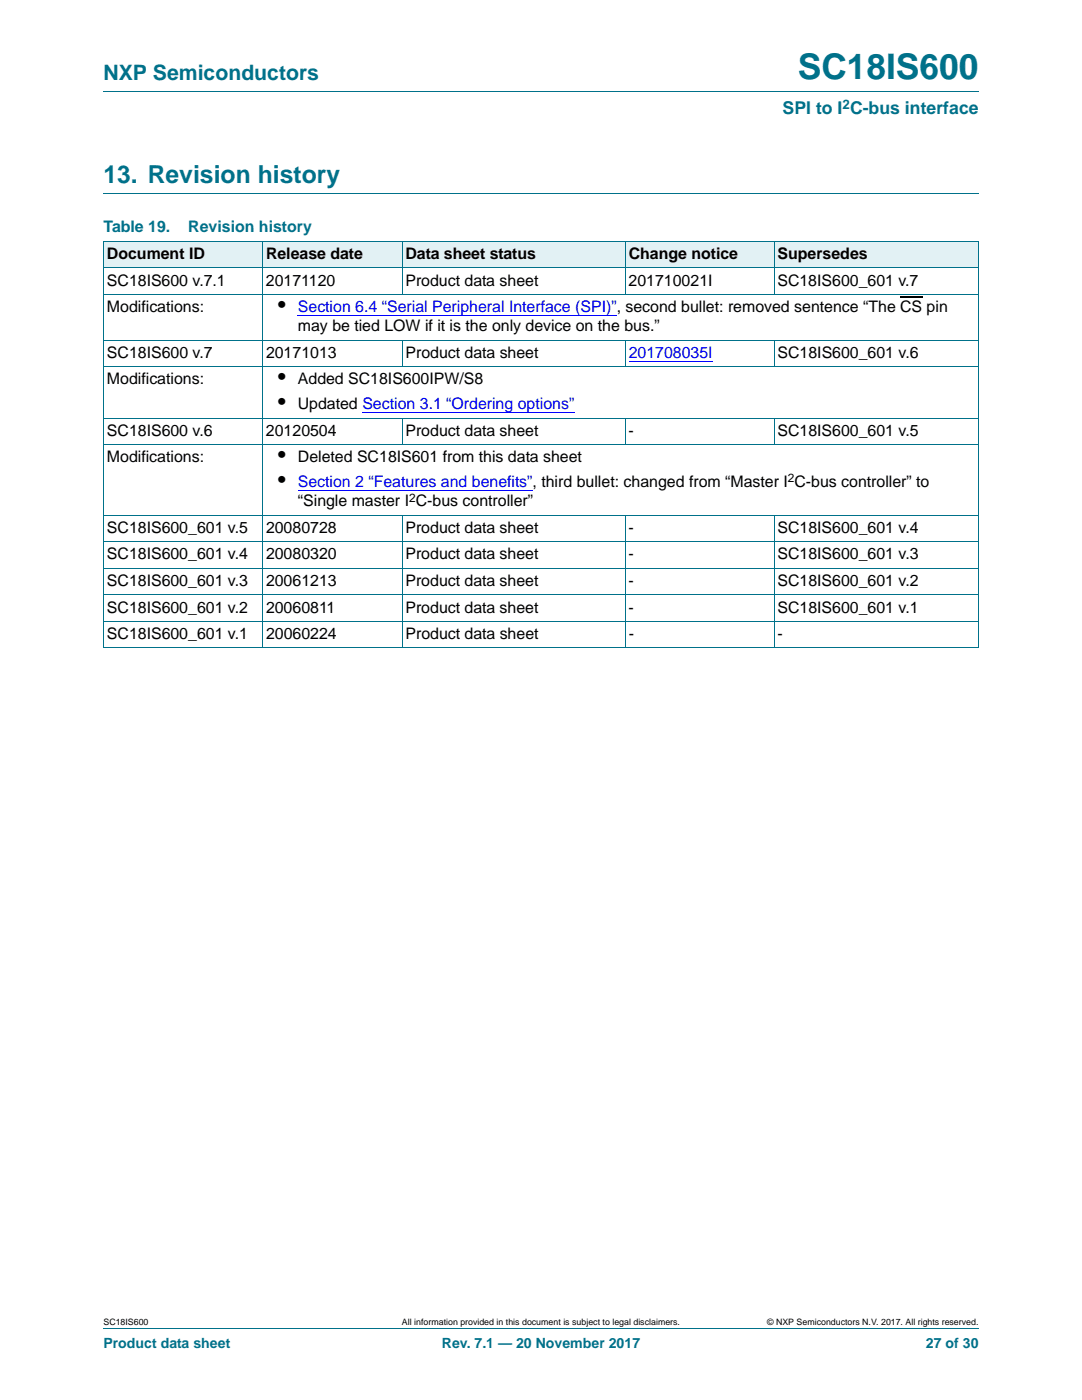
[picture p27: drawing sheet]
<svg xmlns="http://www.w3.org/2000/svg" width="216mm" height="279mm" viewBox="0 0 216 279" stroke-linecap="round" stroke-linejoin="round" font-family="sans-serif">
<defs><g id="words">
<text font-size="7" fill="#00718a" x="159.2" y="15.8">SC18IS600</text>
<text font-size="4.9" fill="#00718a" x="20.6" y="36.6">13. Revision history</text>
<text font-size="4.2" fill="#00718a" x="20.6" y="16">NXP Semiconductors</text>
<g font-size="4.2">
<text x="55.5" y="62.3">•</text>
<text x="55.5" y="76.7">•</text>
<text x="55.5" y="81.7">•</text>
<text x="55.5" y="92.2">•</text>
<text x="55.5" y="97.2">•</text>
</g>
<text font-size="3.5" fill="#00718a" x="156.2" y="22.8">SPI to I C-bus interface</text>
<g font-size="3.2" fill="#00718a">
<text x="20.6" y="46.4">Table 19.</text>
<text x="37.6" y="46.4">Revision history</text>
</g>
<g font-size="3.2">
<text x="21.3" y="51.7">Document ID</text>
<text x="53.1" y="51.7">Release date</text>
<text x="80.9" y="51.7">Data sheet status</text>
<text x="125.5" y="51.7">Change notice</text>
<text x="155.2" y="51.7">Supersedes</text>
<text x="21.3" y="57">SC18IS600 v.7.1</text>
<text x="53.1" y="57">20171120</text>
<text x="80.9" y="57">Product data sheet</text>
<text x="125.4" y="57">201710021I</text>
<text x="155.1" y="57">SC18IS600_601 v.7</text>
<text x="21.3" y="62.3">Modifications:</text>
<text x="21.3" y="71.4">SC18IS600 v.7</text>
<text x="53.1" y="71.4">20171013</text>
<text x="59.4" y="66.1">may be tied LOW if it is the only device on the bus.”</text>
<text x="80.9" y="71.4">Product data sheet</text>
<text x="155.2" y="71.4">SC18IS600_601 v.6</text>
<text x="21.3" y="76.7">Modifications:</text>
<text x="59.4" y="76.7">Added SC18IS600IPW/S8</text>
<text x="59.4" y="81.7">Updated Section 3.1 “Ordering options”</text>
<text x="21.3" y="87">SC18IS600 v.6</text>
<text x="53.1" y="87">20120504</text>
<text x="80.9" y="87">Product data sheet</text>
<text x="125.4" y="87">-</text>
<text x="155.1" y="87">SC18IS600_601 v.5</text>
<text x="21.3" y="92.2">Modifications:</text>
<text x="59.4" y="92.2">Deleted SC18IS601 from this data sheet</text>
<text x="59.4" y="101.1">“Single master I C-bus controller”</text>
<text x="21.3" y="106.4">SC18IS600_601 v.5</text>
<text x="53.1" y="106.4">20080728</text>
<text x="80.9" y="106.4">Product data sheet</text>
<text x="125.4" y="106.4">-</text>
<text x="155.1" y="106.4">SC18IS600_601 v.4</text>
<text x="21.3" y="111.7">SC18IS600_601 v.4</text>
<text x="53.1" y="111.7">20080320</text>
<text x="80.9" y="111.7">Product data sheet</text>
<text x="125.4" y="111.7">-</text>
<text x="155.1" y="111.7">SC18IS600_601 v.3</text>
<text x="21.3" y="116.9">SC18IS600_601 v.3</text>
<text x="53.1" y="116.9">20061213</text>
<text x="80.9" y="116.9">Product data sheet</text>
<text x="125.4" y="116.9">-</text>
<text x="155.1" y="116.9">SC18IS600_601 v.2</text>
<text x="21.3" y="122.2">SC18IS600_601 v.2</text>
<text x="53.1" y="122.2">20060811</text>
<text x="80.9" y="122.2">Product data sheet</text>
<text x="125.4" y="122.2">-</text>
<text x="155.1" y="122.2">SC18IS600_601 v.1</text>
<text x="21.3" y="127.5">SC18IS600_601 v.1</text>
<text x="53.1" y="127.5">20060224</text>
<text x="80.9" y="127.5">Product data sheet</text>
<text x="125.4" y="127.5">-</text>
<text x="155.1" y="127.5">-</text>
</g>
<g font-size="3.2" fill="#00f">
<text x="59.4" y="62.3">Section 6.4 “Serial Peripheral Interface (SPI)”, second bullet: removed sentence “The CS pin</text>
<text x="125.5" y="71.4">201708035I</text>
<text x="59.4" y="97.2">Section 2 “Features and benefits”, third bullet: changed from “Master I C-bus controller” to</text>
</g>
<g font-size="2.8" fill="#00718a">
<text x="20.6" y="269.1">Product data sheet</text>
<text x="88.1" y="269.1">Rev. 7.1 — 20 November 2017</text>
<text x="184.8" y="269.1">27 of 30</text>
</g>
<text font-size="2.6" fill="#00718a" x="168.1" y="21.7">2</text>
<g font-size="2.4">
<text x="81.6" y="100.1">2</text>
<text x="157.2" y="96.2">2</text>
</g>
<g font-size="1.8">
<text x="20.6" y="264.5">SC18IS600</text>
<text x="80.2" y="264.5">All information provided in this document is subject to legal disclaimers.</text>
<text x="153.1" y="264.5">© NXP Semiconductors N.V. 2017. All rights reserved.</text>
</g>
</g></defs>
<path d="M20.6 18.2h174.7M20.6 38.6h174.7M20.6 265.1h174.7" fill="none" stroke="#00718a" stroke-width=".2"/>
<g fill="#e2f1f4">
<path d="M20.6 48.2h31.8v5.2h-31.8z"/>
<path d="M52.4 48.2h27.8v5.2h-27.8z"/>
<path d="M80.2 48.2h44.6v5.2h-44.6z"/>
<path d="M124.8 48.2h29.7v5.2h-29.7z"/>
<path d="M154.5 48.2h40.8v5.2h-40.8z"/>
</g>
<path d="M59.4 63h62.6" fill="none" stroke="#00f" stroke-width=".2"/>
<path d="M122 62.9h1.1v.2h-1.1z" fill="#00f"/>
<path d="M179.6 59.3h4.4" fill="none" stroke="#000" stroke-width=".23"/>
<path d="M125.5 72.1h16.7M72.3 82.4h41.2" fill="none" stroke="#00f" stroke-width=".2"/>
<path d="M113.5 82.3h1.1v.2h-1.1z" fill="#00f"/>
<path d="M59.4 97.9h45.8" fill="none" stroke="#00f" stroke-width=".2"/>
<path d="M105.2 97.8h1.1v.2h-1.1z" fill="#00f"/>
<g fill="none" stroke="#00718a" stroke-width=".2">
<path d="M20.6 48.2h174.7v81.1M20.6 53.5h174.7M20.6 58.7h174.7M20.6 48.2v81.1M52.4 48.1v81.2M80.2 48.1v10.7M124.8 48.1v10.7M154.5 48.1v10.7M20.6 67.9h174.7M20.6 73.2h174.7M80.2 67.9v5.3M124.8 67.9v5.3"/>
<path d="M154.5 67.9v5.3M20.6 83.4h174.7M20.6 88.7h174.7M80.2 83.4v5.4M124.8 83.4v5.4M154.5 83.4v5.4M20.6 102.8h174.7M20.6 108.1h174.7M20.6 113.4h174.7M20.6 118.7h174.7M80.2 102.8v26.5M124.8 102.8v26.5"/>
<path d="M154.5 102.8v26.5M20.6 124h174.7M20.6 129.3h174.7"/>
</g>
<use href="#words"/>
</svg>
